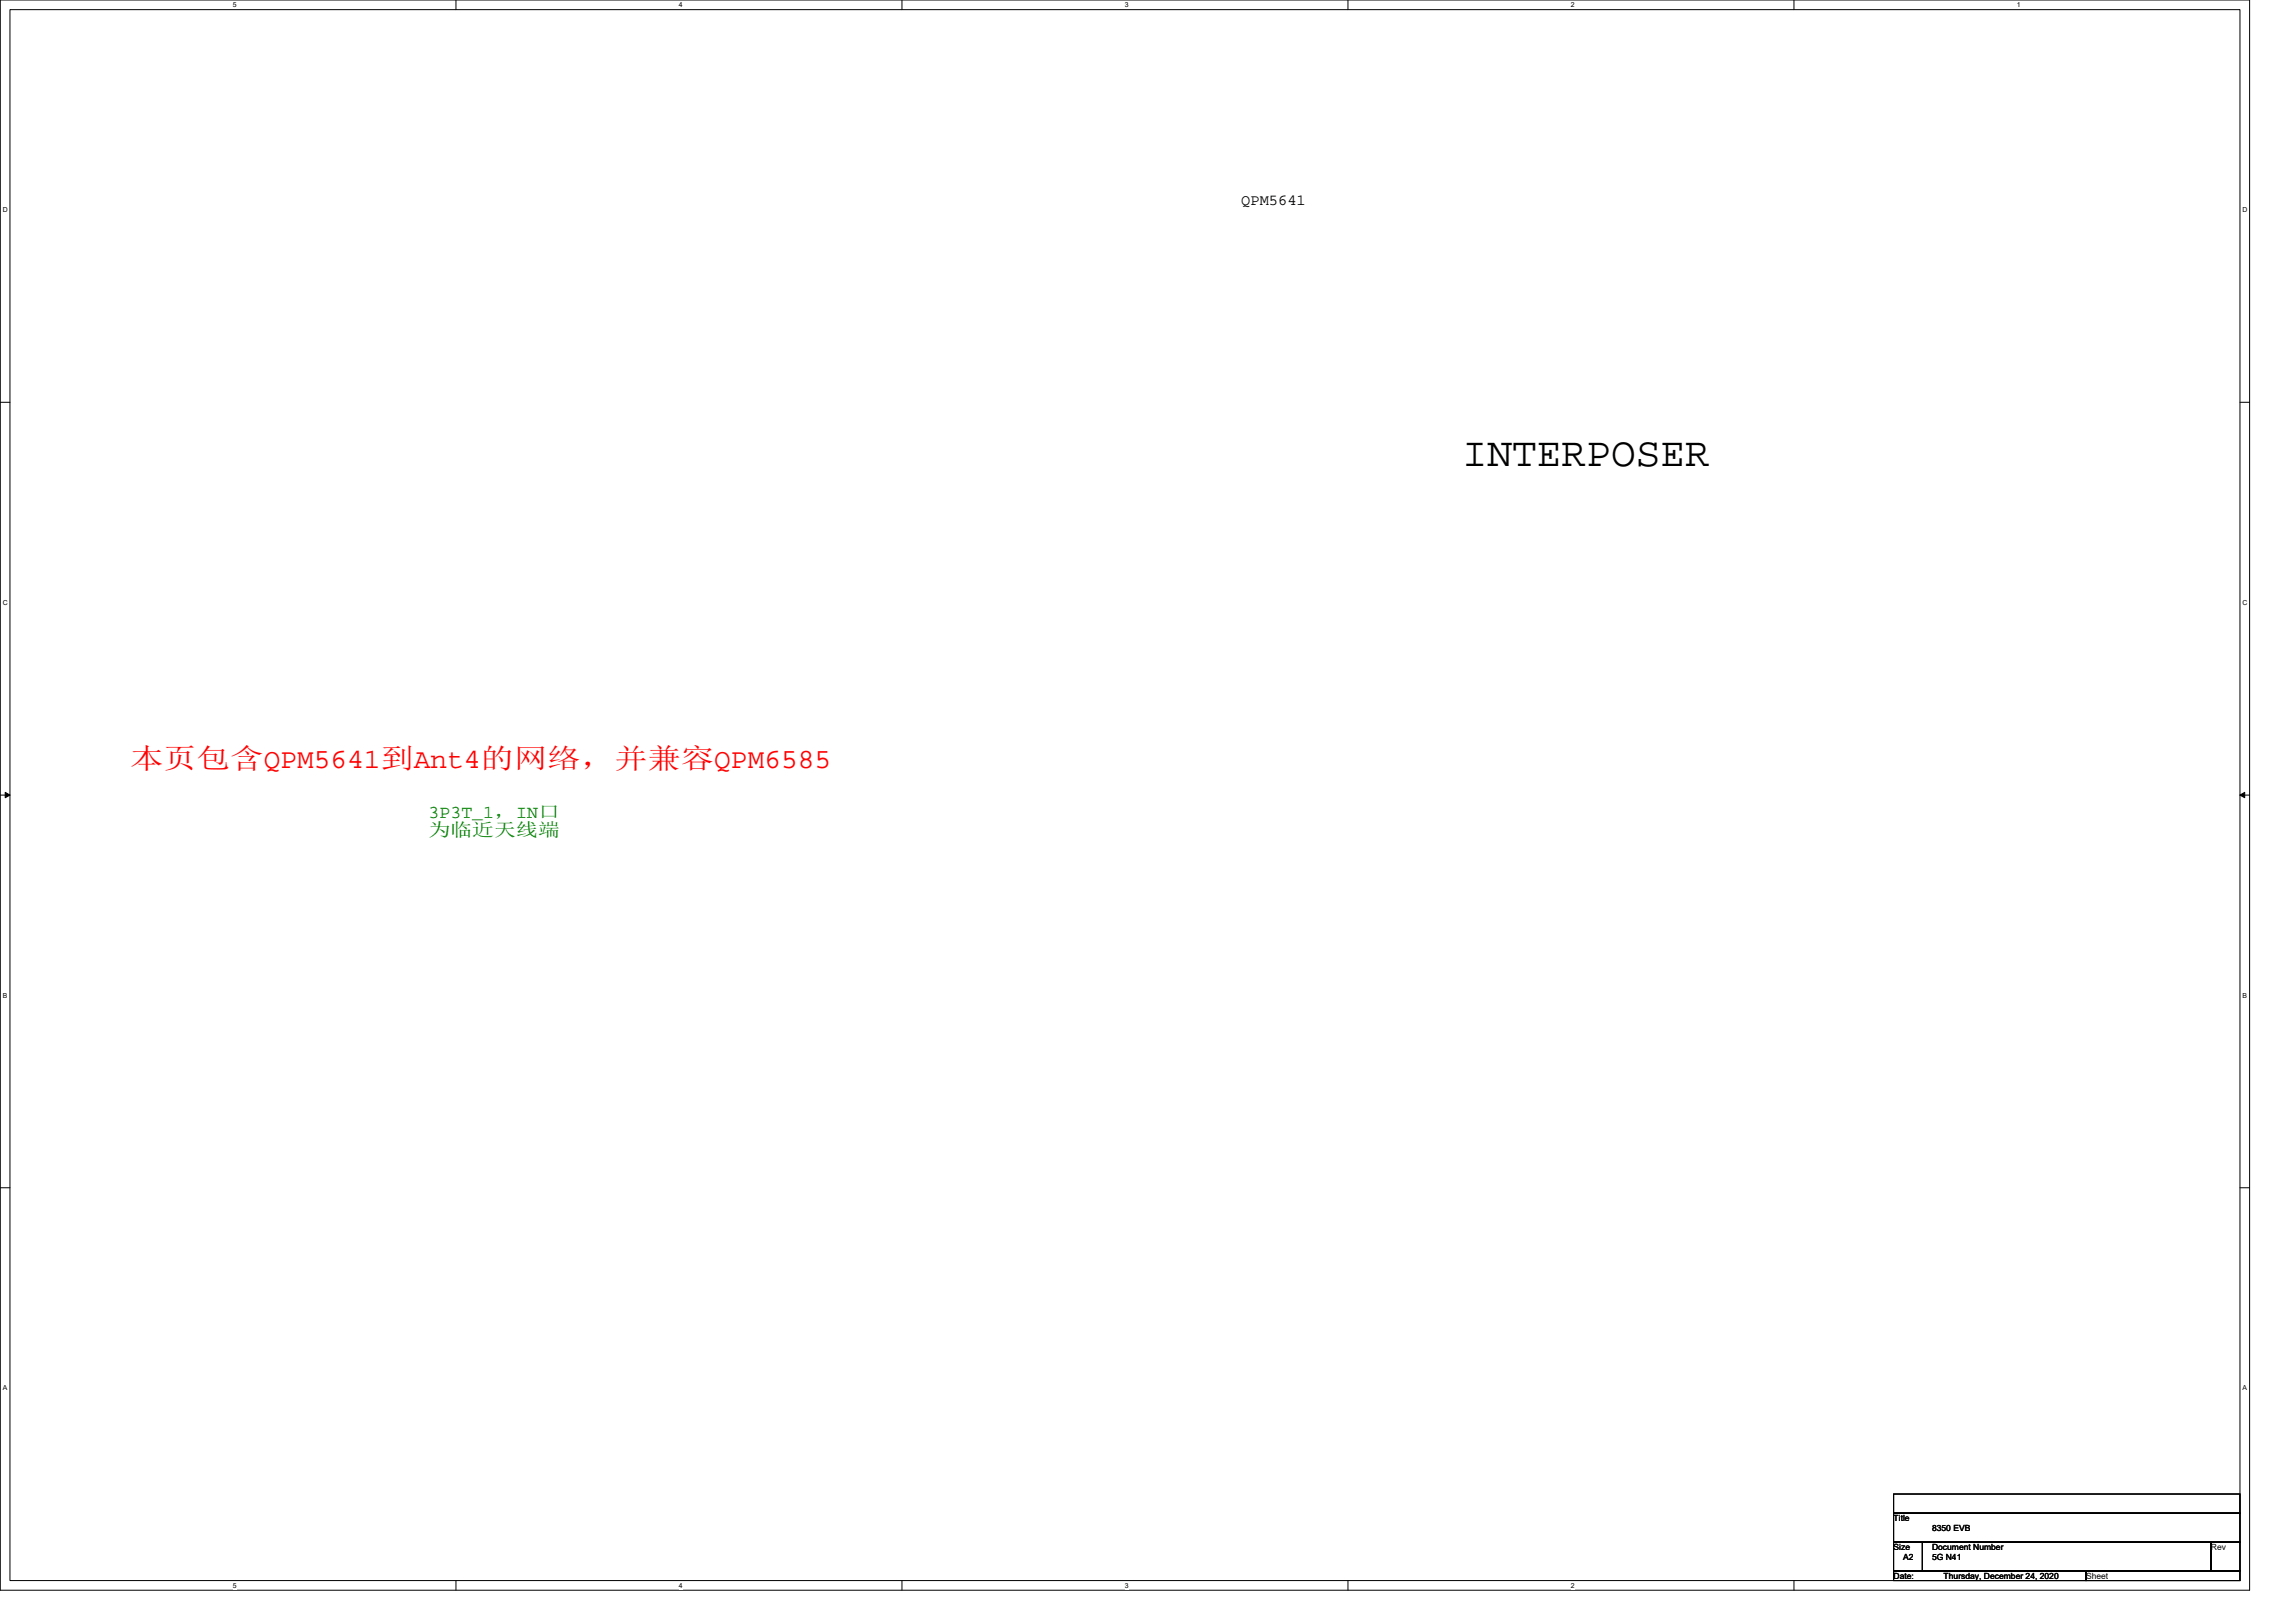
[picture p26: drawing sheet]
<svg xmlns="http://www.w3.org/2000/svg" width="297mm" height="210mm" viewBox="0 0 297 210" stroke-linecap="round" stroke-linejoin="round" font-family="sans-serif">
<defs><g id="words">
<text font-size="5.3" x="189.2" y="60.3">INTERPOSER</text>
<text font-size="3.6" fill="#f00" x="16.8" y="99.3">本页包含QPM5641到Ant4的网络，并兼容QPM6585</text>
<g font-size="2.3" fill="#008000">
<text x="55.4" y="105.8">3P3T_1，IN口</text>
<text x="55.4" y="108.1">为临近天线端</text>
</g>
<text font-size="2" x="160.6" y="26.5">QPM5641</text>
<g font-size="1.1">
<text x="245" y="196.8">Title</text>
<text x="245" y="200.5">Size</text>
<text x="246.2" y="201.8">A2</text>
<text x="250" y="200.5">Document Number</text>
<text x="250" y="201.8">5G N41</text>
<text x="250" y="198">8350 EVB</text>
<text x="286" y="200.5">Rev</text>
<text x="245" y="204.3">Date:</text>
<text x="251.5" y="204.3">Thursday, December 24, 2020</text>
<text x="269.9" y="204.3">Sheet</text>
</g>
<g font-size=".9">
<text x="30.1" y="1">5</text>
<text x="87.8" y="1">4</text>
<text x="145.5" y="1">3</text>
<text x="203.2" y="1">2</text>
<text x="260.9" y="1">1</text>
<text x=".4" y="27.5">D</text>
<text x="290.1" y="27.5">D</text>
<text x=".4" y="78.3">C</text>
<text x="290.1" y="78.3">C</text>
<text x=".4" y="129.1">B</text>
<text x="290.1" y="129.1">B</text>
<text x=".4" y="179.9">A</text>
<text x="290.1" y="179.9">A</text>
<text x="30.1" y="205.4">5</text>
<text x="87.8" y="205.4">4</text>
<text x="145.5" y="205.4">3</text>
<text x="203.2" y="205.4">2</text>
</g>
</g></defs>
<path d="M0 0h291v205.7h-291zM1.3 1.2h288.5v203.3h-288.5z" fill="none" stroke="#000" stroke-width=".13"/>
<g fill="#fff">
<path d="M30.1 .1h.5v1h-.5z"/>
<path d="M30.1 204.6h.5v1h-.5z"/>
</g>
<path d="M59 0v1.2M59 204.5v1.2" fill="none" stroke="#000" stroke-width=".13"/>
<g fill="#fff">
<path d="M87.8 .1h.5v1h-.5z"/>
<path d="M87.8 204.6h.5v1h-.5z"/>
</g>
<path d="M116.7 0v1.2M116.7 204.5v1.2" fill="none" stroke="#000" stroke-width=".13"/>
<g fill="#fff">
<path d="M145.5 .1h.5v1h-.5z"/>
<path d="M145.5 204.6h.5v1h-.5z"/>
</g>
<path d="M174.4 0v1.2M174.4 204.5v1.2" fill="none" stroke="#000" stroke-width=".13"/>
<g fill="#fff">
<path d="M203.2 .1h.5v1h-.5z"/>
<path d="M203.2 204.6h.5v1h-.5z"/>
</g>
<path d="M232.1 0v1.2M232.1 204.5v1.2" fill="none" stroke="#000" stroke-width=".13"/>
<g fill="#fff">
<path d="M260.9 .1h.5v1h-.5z"/>
<path d="M.4 26.6h.6v1h-.6z"/>
<path d="M290.1 26.6h.6v1h-.6z"/>
<path d="M.4 77.4h.6v1h-.6z"/>
<path d="M290.1 77.4h.6v1h-.6z"/>
</g>
<path d="M0 52h1.3M289.8 52h1.2" fill="none" stroke="#000" stroke-width=".13"/>
<g fill="#fff">
<path d="M.4 128.3h.5v1h-.5z"/>
<path d="M290.1 128.3h.6v1h-.6z"/>
</g>
<path d="M0 102.9h1.3M289.8 102.9h1.2" fill="none" stroke="#000" stroke-width=".13"/>
<path d="M.7 102.5l.6 .4-.6 .3zM289.8 102.9l.6-.4v.7z" fill="#000" stroke="#000" stroke-width=".13"/>
<g fill="#fff">
<path d="M.4 179.1h.5v1h-.5z"/>
<path d="M290.1 179.1h.6v1h-.6z"/>
</g>
<path d="M0 153.7h1.3M289.8 153.7h1.2M245 199.5h3.7v3.7h-3.7zM245 193.3h44.8v2.5h-44.8zM245 195.8h44.8v3.7h-44.8zM248.7 199.5h37.3v3.7h-37.3zM286 199.5h3.8v3.7h-3.8zM245 203.2h24.9v1.3h-24.9zM269.9 203.2h19.9v1.3h-19.9z" fill="none" stroke="#000" stroke-width=".13"/>
<use href="#words"/>
</svg>
